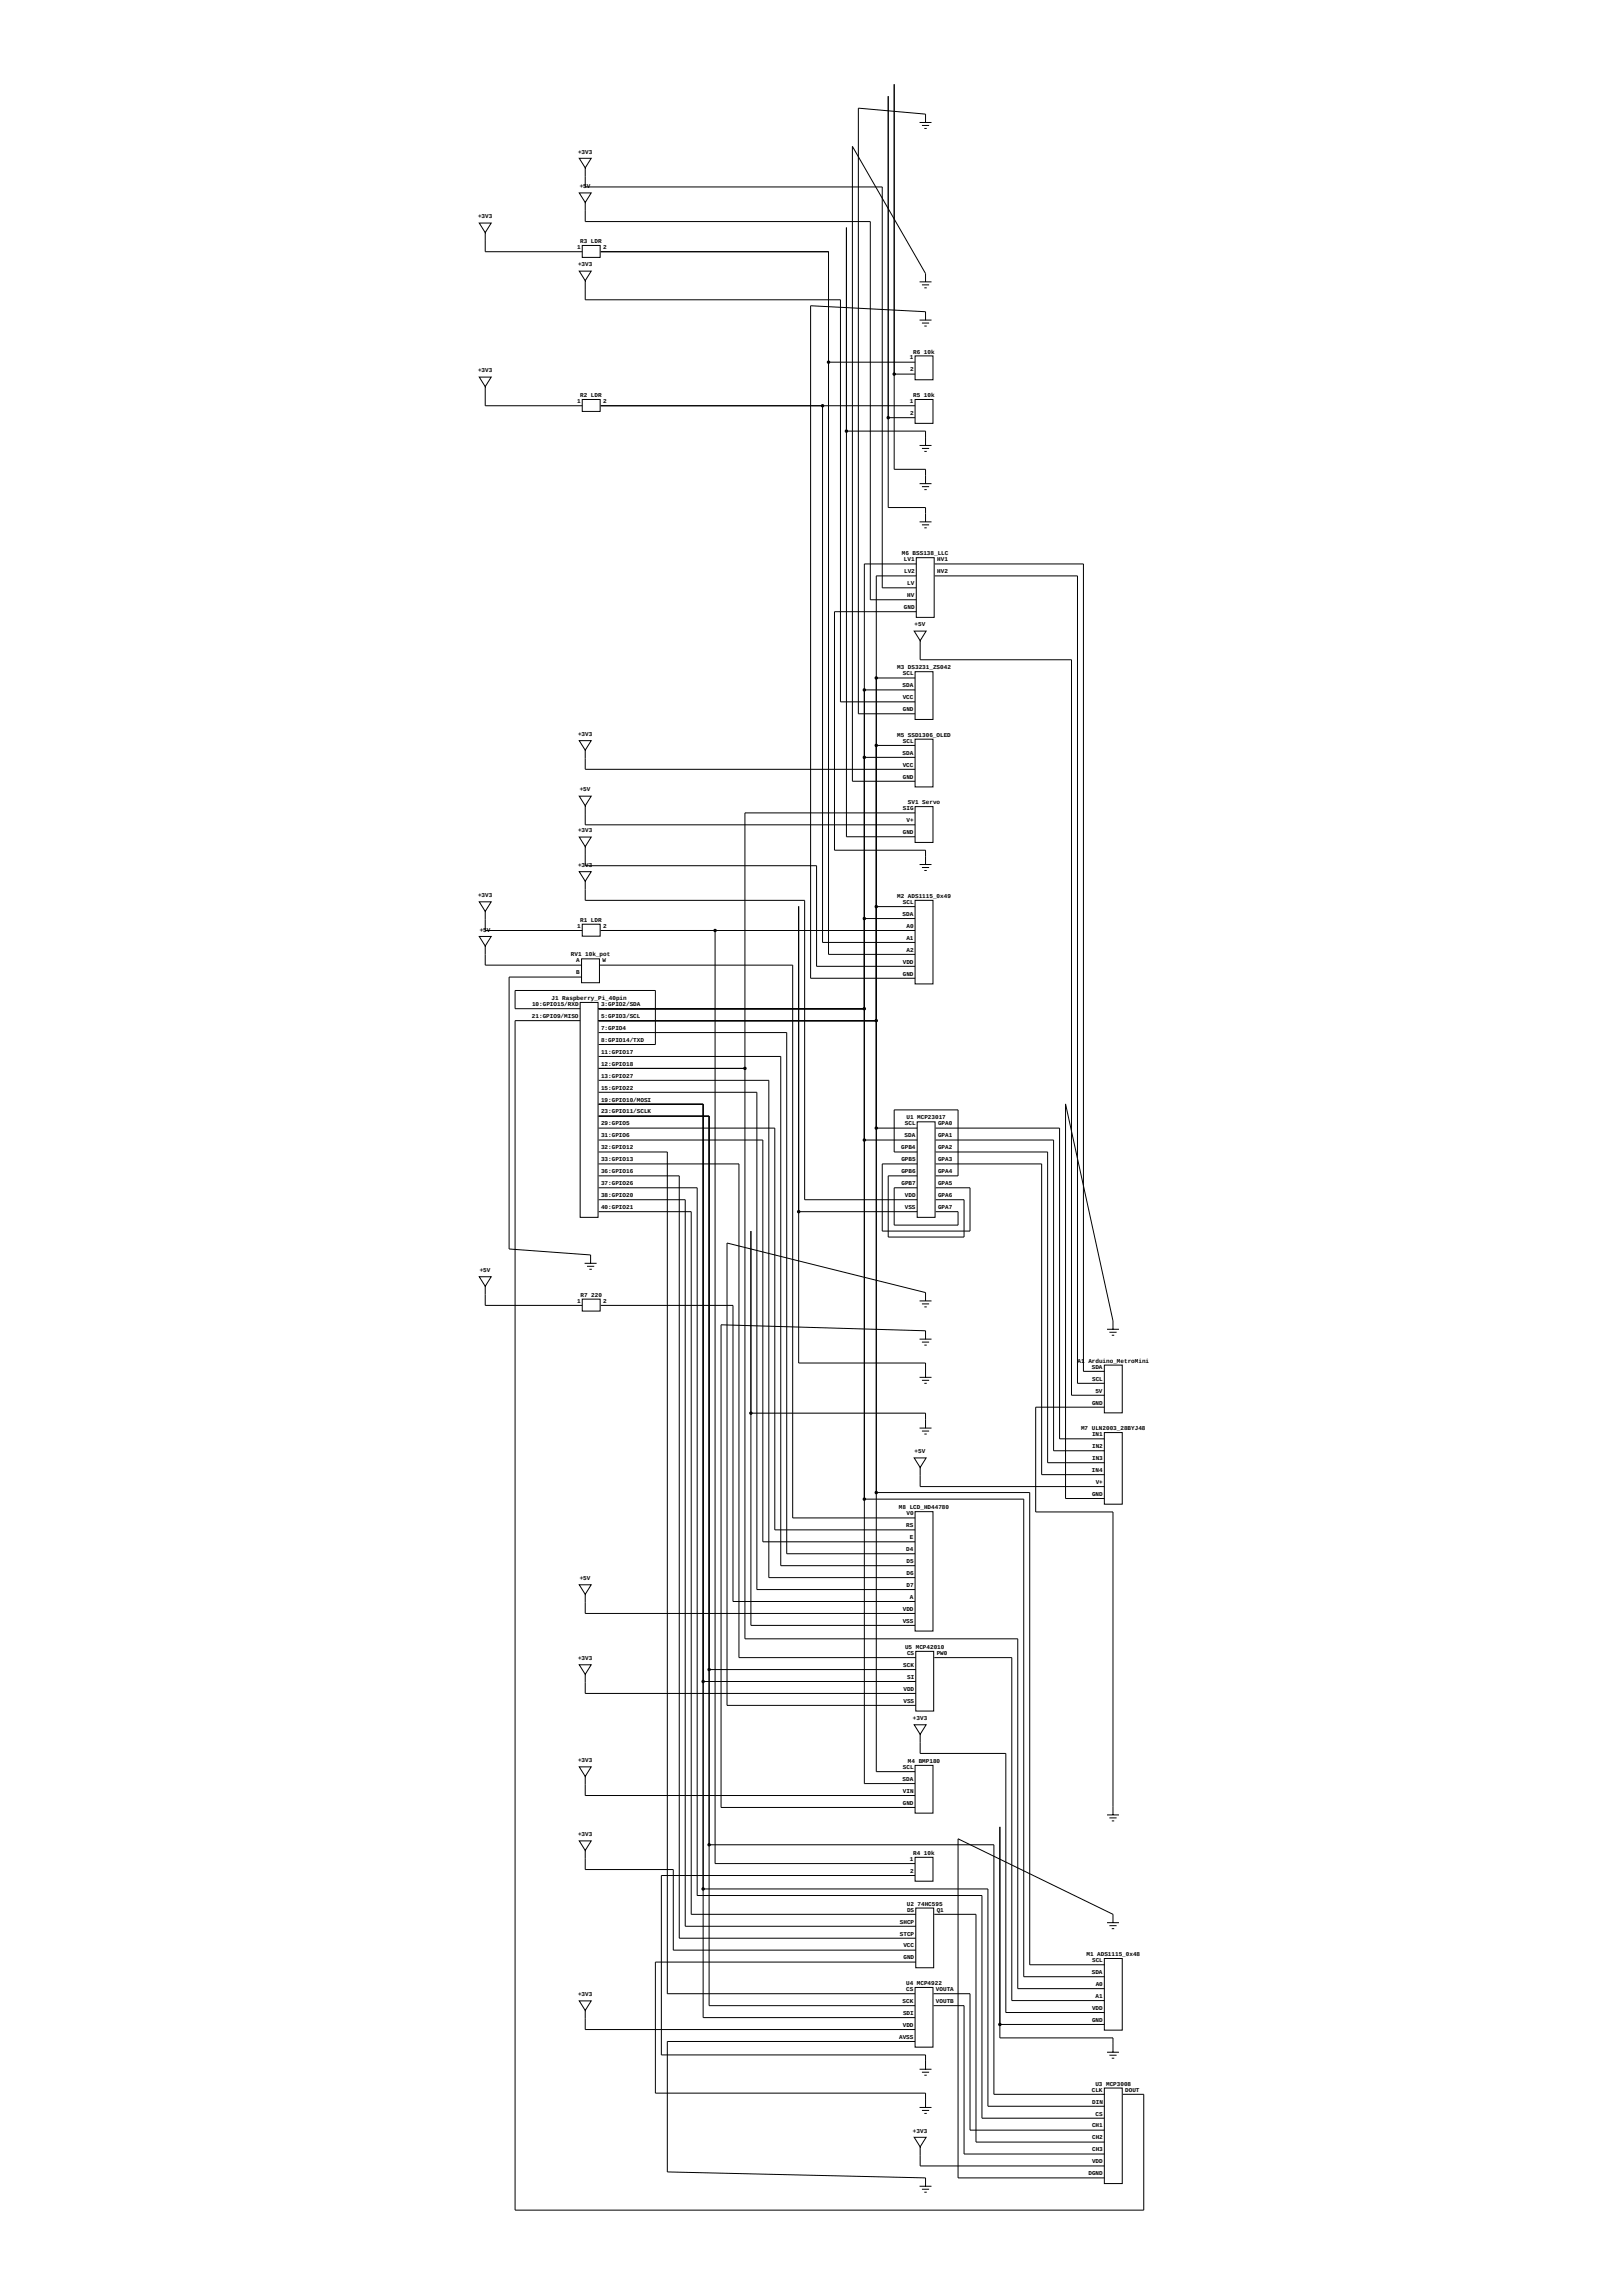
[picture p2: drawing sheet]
<svg xmlns="http://www.w3.org/2000/svg" width="297mm" height="420mm" viewBox="0 0 297 420" stroke-linecap="round" stroke-linejoin="round" font-family="sans-serif">
<defs><g id="words">
<g font-size="1.1">
<text x="105.8" y="28.1">+3V3</text>
<text x="106.1" y="34.4">+5V</text>
<text x="87.5" y="39.9">+3V3</text>
<text x="105.6" y="45.6">1</text>
<text x="106.2" y="44.5">R3 LDR</text>
<text x="110.4" y="45.6">2</text>
<text x="105.8" y="48.7">+3V3</text>
<text x="166.5" y="65.8">1</text>
<text x="167.1" y="64.7">R6 10k</text>
<text x="87.5" y="68.1">+3V3</text>
<text x="166.5" y="68">2</text>
<text x="105.6" y="73.8">1</text>
<text x="106.2" y="72.7">R2 LDR</text>
<text x="110.4" y="73.8">2</text>
<text x="166.5" y="73.8">1</text>
<text x="166.5" y="75.9">2</text>
<text x="167.1" y="72.7">R5 10k</text>
<text x="165" y="101.6">M6 BSS138_LLC</text>
<text x="165.4" y="102.7">LV1</text>
<text x="165.4" y="104.9">LV2</text>
<text x="166" y="107.1">LV</text>
<text x="171.5" y="102.7">HV1</text>
<text x="171.5" y="104.9">HV2</text>
<text x="165.4" y="111.5">GND</text>
<text x="166" y="109.3">HV</text>
<text x="167.4" y="114.6">+5V</text>
<text x="164.2" y="122.5">M3 DS3231_ZS042</text>
<text x="165.2" y="125.8">SDA</text>
<text x="165.2" y="123.6">SCL</text>
<text x="165.2" y="128">VCC</text>
<text x="165.2" y="130.1">GND</text>
<text x="105.8" y="134.7">+3V3</text>
<text x="164.2" y="134.8">M5 SSD1306_OLED</text>
<text x="165.2" y="135.9">SCL</text>
<text x="165.2" y="138.1">SDA</text>
<text x="165.2" y="140.3">VCC</text>
<text x="165.2" y="142.5">GND</text>
<text x="106.1" y="144.8">+5V</text>
<text x="165.2" y="148.3">SIG</text>
<text x="166.2" y="147.2">SV1 Servo</text>
<text x="105.8" y="152.3">+3V3</text>
<text x="165.2" y="152.6">GND</text>
<text x="165.9" y="150.5">V+</text>
<text x="105.8" y="158.7">+3V3</text>
<text x="87.5" y="164.2">+3V3</text>
<text x="164.2" y="164.3">M2 ADS1115_0x49</text>
<text x="165.2" y="167.6">SDA</text>
<text x="165.2" y="165.4">SCL</text>
<text x="87.8" y="170.5">+5V</text>
<text x="105.6" y="169.8">1</text>
<text x="106.2" y="168.7">R1 LDR</text>
<text x="110.4" y="169.8">2</text>
<text x="165.9" y="172">A1</text>
<text x="165.9" y="169.8">A0</text>
<text x="104.5" y="175">RV1 10k_pot</text>
<text x="105.4" y="176.1">A</text>
<text x="105.5" y="178.3">B</text>
<text x="110.2" y="176.1">W</text>
<text x="165.2" y="176.4">VDD</text>
<text x="165.2" y="178.5">GND</text>
<text x="165.9" y="174.2">A2</text>
<text x="97.4" y="184.1">10:GPIO15/RXD</text>
<text x="100.9" y="183">J1 Raspberry_Pi_40pin</text>
<text x="110" y="184.1">3:GPIO2/SDA</text>
<text x="97.4" y="186.3">21:GPIO9/MISO</text>
<text x="110" y="186.3">5:GPIO3/SCL</text>
<text x="110" y="188.5">7:GPIO4</text>
<text x="110" y="190.7">8:GPIO14/TXD</text>
<text x="110" y="192.8">11:GPIO17</text>
<text x="110" y="195">12:GPIO18</text>
<text x="110" y="197.2">13:GPIO27</text>
<text x="110" y="199.4">15:GPIO22</text>
<text x="110" y="201.6">19:GPIO10/MOSI</text>
<text x="110" y="203.8">23:GPIO11/SCLK</text>
<text x="110" y="206">29:GPIO5</text>
<text x="110" y="208.1">31:GPIO6</text>
<text x="165.5" y="208.1">SDA</text>
<text x="165.6" y="206">SCL</text>
<text x="165.9" y="204.9">U1 MCP23017</text>
<text x="171.7" y="206">GPA0</text>
<text x="171.7" y="208.1">GPA1</text>
<text x="110" y="210.3">32:GPIO12</text>
<text x="110" y="212.5">33:GPIO13</text>
<text x="110" y="214.7">36:GPIO16</text>
<text x="164.9" y="210.3">GPB4</text>
<text x="164.9" y="212.5">GPB5</text>
<text x="164.9" y="214.7">GPB6</text>
<text x="171.7" y="210.3">GPA2</text>
<text x="171.7" y="212.5">GPA3</text>
<text x="171.7" y="214.7">GPA4</text>
<text x="110" y="216.9">37:GPIO26</text>
<text x="110" y="219.1">38:GPIO20</text>
<text x="110" y="221.3">40:GPIO21</text>
<text x="165" y="216.9">GPB7</text>
<text x="165.6" y="221.3">VSS</text>
<text x="165.6" y="219.1">VDD</text>
<text x="171.7" y="216.9">GPA5</text>
<text x="171.7" y="219.1">GPA6</text>
<text x="171.7" y="221.3">GPA7</text>
<text x="87.8" y="232.8">+5V</text>
<text x="105.6" y="238.4">1</text>
<text x="106.2" y="237.3">R7 220</text>
<text x="110.4" y="238.4">2</text>
<text x="197.2" y="249.4">A1 Arduino_MetroMini</text>
<text x="199.8" y="250.5">SDA</text>
<text x="199.8" y="257">GND</text>
<text x="199.9" y="252.7">SCL</text>
<text x="200.5" y="254.8">5V</text>
<text x="197.8" y="261.7">M7 ULN2003_28BYJ48</text>
<text x="199.8" y="262.8">IN1</text>
<text x="167.4" y="265.9">+5V</text>
<text x="199.8" y="269.4">IN4</text>
<text x="199.8" y="267.2">IN3</text>
<text x="199.9" y="265">IN2</text>
<text x="199.8" y="273.7">GND</text>
<text x="200.5" y="271.6">V+</text>
<text x="164.5" y="276.2">M8 LCD_HD44780</text>
<text x="165.9" y="279.5">RS</text>
<text x="165.9" y="277.3">V0</text>
<text x="166.5" y="281.7">E</text>
<text x="165.8" y="283.9">D4</text>
<text x="165.9" y="286">D5</text>
<text x="106.1" y="289.2">+5V</text>
<text x="165.9" y="288.2">D6</text>
<text x="165.9" y="290.4">D7</text>
<text x="166.5" y="292.6">A</text>
<text x="165.2" y="297">VSS</text>
<text x="165.2" y="294.8">VDD</text>
<text x="105.8" y="303.8">+3V3</text>
<text x="165.3" y="305">SCK</text>
<text x="165.6" y="301.8">U5 MCP42010</text>
<text x="166" y="302.9">CS</text>
<text x="171.4" y="302.9">PW0</text>
<text x="165.3" y="311.6">VSS</text>
<text x="165.3" y="309.4">VDD</text>
<text x="166" y="307.2">SI</text>
<text x="167.1" y="314.8">+3V3</text>
<text x="105.8" y="322.5">+3V3</text>
<text x="165.2" y="323.7">SCL</text>
<text x="166.1" y="322.6">M4 BMP180</text>
<text x="165.2" y="325.9">SDA</text>
<text x="165.2" y="328.1">VIN</text>
<text x="165.2" y="330.3">GND</text>
<text x="105.8" y="336">+3V3</text>
<text x="166.5" y="340.6">1</text>
<text x="167.1" y="339.5">R4 10k</text>
<text x="166.5" y="342.7">2</text>
<text x="164.7" y="352">SHCP</text>
<text x="165.9" y="348.7">U2 74HC595</text>
<text x="166" y="349.8">DS</text>
<text x="171.4" y="349.8">Q1</text>
<text x="164.7" y="354.2">STCP</text>
<text x="165.3" y="356.4">VCC</text>
<text x="165.3" y="358.6">GND</text>
<text x="198.8" y="358">M1 ADS1115_0x48</text>
<text x="199.9" y="359.1">SCL</text>
<text x="105.8" y="365.3">+3V3</text>
<text x="165.8" y="363.3">U4 MCP4922</text>
<text x="165.9" y="364.4">CS</text>
<text x="171.3" y="364.4">VOUTA</text>
<text x="199.8" y="361.3">SDA</text>
<text x="200.5" y="365.6">A1</text>
<text x="200.5" y="363.4">A0</text>
<text x="165.2" y="366.6">SCK</text>
<text x="165.2" y="370.9">VDD</text>
<text x="165.2" y="368.7">SDI</text>
<text x="171.3" y="366.6">VOUTB</text>
<text x="199.8" y="367.8">VDD</text>
<text x="199.8" y="370">GND</text>
<text x="164.5" y="373.1">AVSS</text>
<text x="199.8" y="382.8">CLK</text>
<text x="200.4" y="381.7">U3 MCP3008</text>
<text x="205.9" y="382.8">DOUT</text>
<text x="199.8" y="389.3">CH1</text>
<text x="199.9" y="385">DIN</text>
<text x="200.5" y="387.2">CS</text>
<text x="167.1" y="390.3">+3V3</text>
<text x="199.8" y="395.9">VDD</text>
<text x="199.8" y="393.7">CH3</text>
<text x="199.9" y="391.5">CH2</text>
<text x="199.2" y="398.1">DGND</text>
</g>
</g></defs>
<g fill="none" stroke="#000" stroke-width=".18">
<path d="M162.5 17.6v75.3h6.9v2.6M163.6 15.4v70.5h5.8v2.6M106 29h2.2l-1.1 1.7zM106 35.3h2.2l-1.1 1.8zM107.1 30.7v3.5h54.3v73.4h6.3M107.1 37.1v3.5h52.2v69.2h8.4M168.3 22.4h2.2M168.7 23h1.3M169.1 23.5h.5M169.4 22.4v-1.5l-12.3-1.1v110.8h10.4M87.7 40.8h2.2l-1.1 1.8zM88.8 42.6v3.5h17.7"/>
<path d="M106 49.6h2.2l-1.1 1.8zM106.5 44.9h3.3v2.2h-3.3zM107.1 51.4v3.5h46.7v73.5h13.7M109.9 46.1h41.7v128.6h15.9M154.9 41.6v111.5h12.6M168.3 58.6h2.2M168.3 51.6h2.2M168.7 59.1h1.3M168.7 52.1h1.3M169.1 59.7h.5M169.1 52.7h.5M169.4 51.6v-1.5l-13.4-23.3v116.2h11.5"/>
<path d="M169.4 58.6v-1.6l-21.1-1v123h19.2M87.7 69h2.2l-1.1 1.8zM88.8 70.8v3.5h17.7M106.5 73.1h3.3v2.2h-3.3zM109.9 74.3h57.6M150.5 74.3v98.2h17M151.6 66.3h15.9M154.9 78.9h14.5v2.6M162.5 76.4h5M163.6 68.5h3.9M167.5 73.1h3.2v4.4h-3.2zM167.5 65.1h3.2v4.4h-3.2z"/>
<path d="M168.3 81.5h2.2M168.3 95.5h2.2M168.3 88.5h2.2M168.7 82.1h1.3M168.7 96.1h1.3M168.7 89.1h1.3M169.1 82.6h.5M169.1 96.6h.5M169.1 89.6h.5M167.3 115.5h2.2l-1.1 1.7zM167.7 102.1h3.3v10.9h-3.3zM167.7 111.9h-15v43.7h16.7v2.6"/>
<path d="M167.7 105.4h-7.3v218.8h7.1M167.7 103.2h-9.5v223.2h9.3M168.4 117.2v3.5h27.7v134.6h6M171.1 105.4h26.1v147.8h4.9M171.1 103.2h27.2v147.8h3.8M106 135.5h2.2l-1.1 1.8zM107.1 137.3v3.5h60.4M158.2 126.3h9.3M158.2 138.6h9.3M160.4 124.1h7.1M160.4 136.4h7.1M167.5 122.9h3.2v8.8h-3.2z"/>
<path d="M167.5 135.3h3.2v8.7h-3.2zM106 159.5h2.2l-1.1 1.8zM106 153.2h2.2l-1.1 1.7zM106 145.7h2.2l-1.1 1.8zM107.1 147.5v3.4h60.4M107.1 154.9v3.5h42.3v18.4h18.1M167.5 147.6h3.2v6.6h-3.2zM167.5 148.8h-31.2v151.1h49.9v64h15.9M168.3 158.2h2.2M168.7 158.8h1.3M169.1 159.3h.5M87.7 171.4h2.2l-1.1 1.7z"/>
<path d="M87.7 165h2.2l-1.1 1.8zM88.8 166.8v3.5h17.7M88.8 173.1v3.5h17.6M106.4 175.5h3.3v4.3h-3.3zM106.4 178.8h-13.2v49.8l14.9 1.1v1.5M106.5 169.1h3.3v2.2h-3.3zM107.1 161.3v3.5h40.1v54.8h20.6M109.8 176.6h35.3v101.2h22.4M109.9 170.3h57.6M130.9 170.3v170.7h36.6M146.2 165.9v83.5h23.2v2.7M158.2 168.1h9.3"/>
<path d="M160.4 165.9h7.1M167.5 164.8h3.2v15.3h-3.2zM106.2 183.5h3.2v39.3h-3.2zM106.2 184.6h-11.9v-3.3h25.6v9.9h-10.3M106.2 186.8h-11.9v217.7h115v-21.2h-3.8M109.6 184.6h48.6M109.6 186.8h50.8M109.6 195.5h26.7M109.6 189h34.4v95.3h23.5M109.6 193.3h33.3v93.2h24.6M109.6 197.7h31.1v91h26.8M109.6 199.9h28.9v91h29"/>
<path d="M109.6 206.4h32.2v73.6h25.7M109.6 208.6h30v73.6h27.9M109.6 215.2h14.7v139.5h43.3M109.6 210.8h12.5v154.1h45.4M109.6 217.4h18v129.5h52.1v40.7h22.4M109.6 213h25.6v90.4h32.4M109.6 219.6h15.8v132.9h42.2M109.6 204.3h20.2v162.7h37.7M109.6 202.1h19.1v167.1h38.8M158.2 208.6h9.6M160.4 206.4h7.4M167.8 205.3h3.3v17.5h-3.3z"/>
<path d="M167.8 215.2h-5.3v11.2h13.9v-6.8h-5.2M167.8 210.8h-4.2v-7.7h11.7v12.1h-4.1M167.8 217.4h-4.2v6.8h11.7v-2.5h-4.1M167.8 213h-6.4v12.3h16.1v-7.9h-6.3M171.2 206.4h22.7v56.9h8.2M171.2 208.6h21.6v56.9h9.3M171.2 210.8h20.5v56.9h10.4M171.2 213h19.4v56.9h11.5M87.7 233.7h2.2l-1.1 1.7zM88.8 235.4v3.5h17.7M106.5 237.7h3.3v2.2h-3.3zM107 231.2h2.2"/>
<path d="M107.4 231.7h1.3M107.9 232.3h.4M109.6 221.7h16.9v128.6h41.1M109.9 238.9h24.2v54.2h33.4M137.4 225.3v72.2h30.1M146.2 221.7h21.6M168.3 238.1h2.2M168.7 238.6h1.3M169.1 239.2h.5M169.4 238.1v-1.6l-36.4-9v84.6h34.6M137.4 258.6h32v2.7M168.3 252.1h2.2"/>
<path d="M168.3 245.1h2.2M168.7 252.6h1.3M168.7 245.6h1.3M169.1 253.2h.5M169.1 246.2h.5M169.4 245.1v-1.6l-37.5-1.1v88.4h35.6M202.1 249.8h3.3v8.8h-3.3zM202.1 257.5h-12.6v19.2h14.2v55.4M202.6 243.3h2.2M203 243.8h1.3M203.5 244.4h.4M203.7 243.3v-1.6l-8.7-39.7v72.2h7.1"/>
<path d="M158.2 274.3h29.1v87.5h14.8M160.4 273.1h28v86.5h13.7M167.3 266.8h2.2l-1.1 1.8zM167.5 276.6h3.2v21.9h-3.2zM168.3 261.3h2.2M168.4 268.6v3.5h33.7M168.7 261.9h1.3M169.1 262.4h.5M202.1 262.2h3.3v13.1h-3.3zM106 290h2.2l-1.1 1.8zM107.1 291.8v3.5h60.4M106 304.7h2.2l-1.1 1.7z"/>
<path d="M107.1 306.4v3.5h60.5M128.7 307.7h38.9M129.8 305.5h37.8M167.3 315.6h2.2l-1.1 1.8zM167.6 302.2h3.3v10.9h-3.3zM168.4 317.4v3.5h15.7v47.4h18M171 303.4h14.2v62.7h16.9M106 336.9h2.2l-1.1 1.7zM106 323.3h2.2l-1.1 1.8zM107.1 325.1v3.5h60.4M107.1 338.6v3.5h16.1v14.8h44.4M129.8 337.6h52.1v45.7h20.2"/>
<path d="M167.5 323.1h3.2v8.7h-3.2zM167.5 339.9h3.2v4.4h-3.2zM183 334.3v38.6h20.7v2.7M202.6 332.1h2.2M203 332.7h1.3M203.5 333.2h.4M128.7 345.7h52.1v39.8h21.3M167.5 343.2h-46.5v32.9h48.4v2.6M167.6 349.2h3.3v10.9h-3.3zM167.6 359.1h-47.7v24h49.5v2.6M171 350.3h7.6v41.7h23.5M202.1 358.4h3.3v13.1h-3.3z"/>
<path d="M202.6 351.9h2.2M203 352.4h1.3M203.5 353h.4M203.7 351.9v-1.6l-28.4-13.8v62.1h26.8M106 366.2h2.2l-1.1 1.7zM107.1 367.9v3.5h60.4M167.5 363.7h3.2v10.9h-3.2zM167.5 373.6h-45.4v23.9l47.3 1.1v1.5M168.3 378.7h2.2M168.7 379.2h1.3M169.1 379.8h.5M170.8 364.9h6.7v24.9h24.6"/>
<path d="M170.8 367h5.6v27.2h25.7M183 370.5h19.1M202.6 375.6h2.2M203 376.1h1.3M203.5 376.7h.4M167.3 391.1h2.2l-1.1 1.8zM168.3 385.7h2.2M168.4 392.9v3.5h33.7M168.7 386.2h1.3M169.1 386.8h.5M202.1 382.1h3.3v17.5h-3.3zM168.3 400.1h2.2"/>
<path d="M168.7 400.6h1.3M169.1 401.2h.5"/>
</g>
<g fill="#000" stroke="#000" stroke-width=".18">
<path d="M150.4 74.1h.3v.3h-.3zM151.5 66.1h.3v.3h-.3zM154.7 78.7h.3v.4h-.3zM162.4 76.3h.3v.3h-.3zM163.5 68.3h.3v.3h-.3zM158 126.1h.3v.3h-.3zM158 138.4h.3v.4h-.3zM160.2 123.9h.3v.3h-.3zM160.2 136.3h.3v.3h-.3zM130.7 170.1h.3v.4h-.3zM158 167.9h.3v.4h-.3zM160.2 165.8h.3v.3h-.3z"/>
<path d="M136.2 195.4h.3v.3h-.3zM158 184.4h.3v.4h-.3zM160.2 186.6h.3v.3h-.3zM158 208.5h.3v.3h-.3zM160.2 206.3h.3v.3h-.3zM146 221.6h.3v.3h-.3zM137.3 258.5h.3v.3h-.3zM158 274.2h.3v.3h-.3zM160.2 273h.3v.3h-.3zM128.5 307.6h.3v.3h-.3zM129.6 305.4h.3v.3h-.3zM129.6 337.4h.3v.4h-.3z"/>
<path d="M128.5 345.5h.3v.4h-.3zM182.8 370.3h.3v.4h-.3z"/>
</g>
<use href="#words"/>
</svg>
